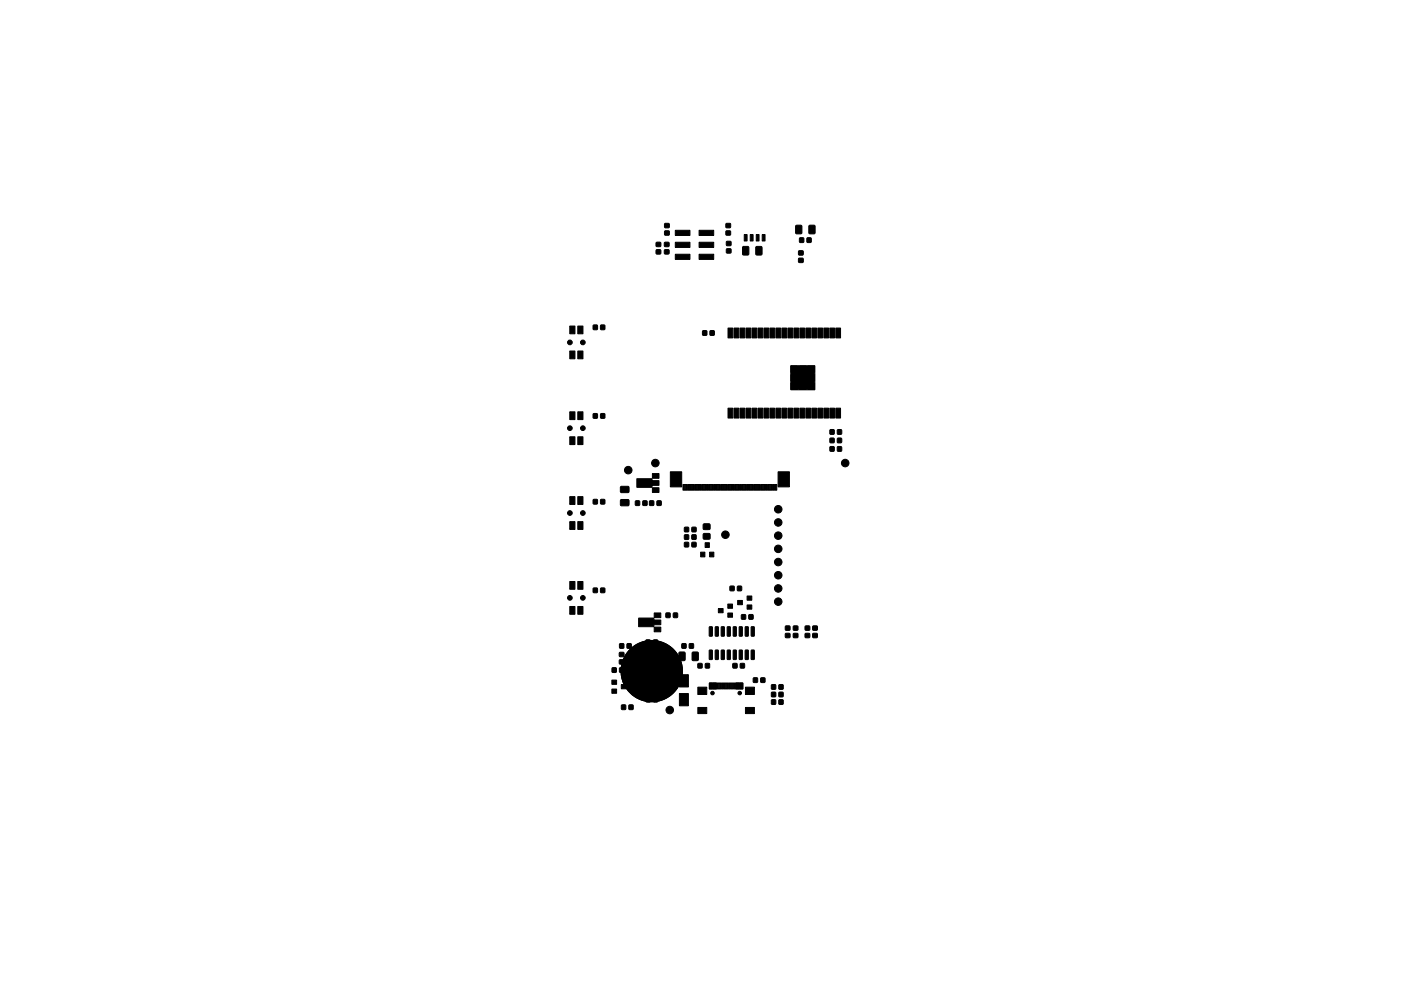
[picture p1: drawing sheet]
<svg xmlns="http://www.w3.org/2000/svg" width="297mm" height="210mm" viewBox="0 0 297 210" stroke-linecap="round" stroke-linejoin="round" font-family="sans-serif">
<g fill="#000" stroke="#000" stroke-width=".21">
<path d="M139.1 51.4h.9l.1 .9h-.9zM139.1 53h.9l.1 .8-.9 .1zM140.9 51.4h.9v.9h-.9zM140.9 53h.9v.8l-.9 .1zM140.9 47.4h.9l.1 .9h-.9zM140.9 49h.9l.1 .8-.9 .1zM143.2 48.9h3.1v1.1h-3.1zM143.2 51.4h3.1v1.1h-3.1zM143.2 53.9h3.1v1.1h-3.1zM148.2 48.9h3.1v1.1h-3.1zM148.2 51.4h3.1v1.1h-3.1zM148.2 53.9h3.1v1.1h-3.1z"/>
<path d="M153.9 49h.9l.1 .8-.9 .1zM153.9 47.4h.9l.1 .9h-.9zM154 51.2h.9l.1 .9h-.9zM154 52.8h.9l.1 .8-.9 .1zM157.8 49.8h.6v1.3h-.6zM157.5 52.4l1-.1 .2 .1 .1 1.5-.1 .2-1.2-.1zM159.1 49.8h.6v1.3h-.6zM160.3 49.8h.6v1.3h-.6zM160.3 52.4l1-.1 .2 .1 .1 1.5-.1 .2-1.2-.1zM161.6 49.8h.6v1.3h-.6zM168.8 47.9l1-.1 .2 .1v1.5l-.1 .2h-1l-.2-.1zM169.3 53.2h1v.9h-1z"/>
<path d="M169.3 54.8h.9l.1 .8-.9 .1zM169.5 50.5h.9v.9h-.9zM171.1 50.5h.9l-.1 .9h-.8zM171.6 47.9l1-.1 .2 .1v1.5l-.1 .2h-1l-.2-.1zM120.8 74.5h1.1v1.6h-1.1zM120.8 69.2h1.1v1.6h-1.1zM122.5 74.5h1.1v1.6h-1.1zM122.5 69.2h1.1v1.6h-1.1zM125.8 69h.8v.9h-.8zM127.4 69h.8v.9h-.8zM149 70.2h.8v.9h-.8zM150.6 70.2h.8v.9h-.8z"/>
<path d="M154.3 69.6h1v2.1h-1zM155.6 69.6h1v2.1h-1zM156.9 69.6h1v2.1h-1zM158.2 69.6h1v2.1h-1zM159.4 69.6h1v2.1h-1zM160.7 69.6h1v2.1h-1zM162 69.6h1v2.1h-1zM163.2 69.6h1v2.1h-1zM164.5 69.6h1v2.1h-1zM165.8 69.6h1v2.1h-1zM167 69.6h1v2.1h-1zM167.7 77.6h1.3v1.4h-1.3z"/>
<path d="M168.3 69.6h1v2.1h-1zM169.6 69.6h1v2.1h-1zM169.5 77.6h1.4v1.4h-1.4zM170.9 69.6h1v2.1h-1zM171.4 77.6h1.3v1.4h-1.3zM172.1 69.6h1v2.1h-1zM173.4 69.6h1v2.1h-1zM174.7 69.6h1v2.1h-1zM175.9 69.6h1v2.1h-1zM177.2 69.6h1v2.1h-1zM120.8 92.7h1.1v1.6h-1.1zM120.8 87.4h1.1v1.6h-1.1z"/>
<path d="M122.5 92.7h1.1v1.6h-1.1zM122.5 87.4h1.1v1.6h-1.1zM125.8 87.8h.8v.9h-.8zM127.4 87.8h.8v.9h-.8zM154.3 86.6h1v2.1h-1zM155.6 86.6h1v2.1h-1zM156.9 86.6h1v2.1h-1zM158.2 86.6h1v2.1h-1zM159.4 86.6h1v2.1h-1zM160.7 86.6h1v2.1h-1zM162 86.6h1v2.1h-1zM163.2 86.6h1v2.1h-1z"/>
<path d="M164.5 86.6h1v2.1h-1zM165.8 86.6h1v2.1h-1zM167 86.6h1v2.1h-1zM167.7 79.5h1.3v1.3h-1.3zM167.7 81.3h1.3v1.3h-1.3zM168.3 86.6h1v2.1h-1zM169.6 86.6h1v2.1h-1zM169.5 81.3h1.4v1.3h-1.4zM169.5 79.5h1.4v1.3h-1.4zM170.9 86.6h1v2.1h-1zM171.4 81.3h1.3v1.3h-1.3zM171.4 79.5h1.3v1.3h-1.3z"/>
<path d="M167.7 77.6h5.1v5.1h-5.1zM172.1 86.6h1v2.1h-1zM173.4 86.6h1v2.1h-1zM174.7 86.6h1v2.1h-1zM176 94.8h.8v.9h-.8zM176 91.2h.8v.9h-.8zM176 93h.8v.9h-.8zM175.9 86.6h1v2.1h-1zM177.2 86.6h1v2.1h-1zM177.6 94.8h.8v.9h-.8zM177.6 91.2h.8v.9h-.8zM177.6 93h.8v.9h-.8z"/>
<path d="M120.8 110.7h1.1v1.6h-1.1zM120.8 105.4h1.1v1.6h-1.1zM122.5 110.7h1.1v1.6h-1.1zM122.5 105.4h1.1v1.6h-1.1zM125.8 106h.8v.9h-.8zM127.4 106h.8v.9h-.8zM131.6 106.1l1.7-.1v1.2l-.2 .1h-1.5l-.1-.2zM131.6 103.3l1.7-.1v1.2l-.2 .1h-1.5l-.1-.2zM135 101.6h3.2v.4h1.5v.9l-1.5 .1v.4h-3.1zM134.7 106.3h.9v.9h-.9zM136.3 106.3h.9l-.1 .9h-.8zM137.7 106.3h.9v.9h-.9z"/>
<path d="M138.3 103.5h1.4v1h-1.4zM138.3 100.5h1.4v1h-1.4zM139.3 106.3h.9l-.1 .9h-.8zM142.1 100.1h2.4v3.2h-2.4zM144.8 102.8h.4v1.2h-.4zM145.3 102.8h.4v1.2h-.4zM145.8 102.8h.4v1.2h-.4zM145.1 113.5h.9v.9h-.9zM145.1 111.9h.9v.9h-.9zM145.1 115.1h.9v.9h-.9zM146.3 102.8h.4v1.2h-.4zM146.8 102.8h.4v1.2h-.4z"/>
<path d="M147.3 102.8h.4v1.2h-.4zM146.7 113.5h.9l-.1 .9h-.8zM146.7 111.9h.9l-.1 .9h-.8zM146.7 115.1h.9l-.1 .9h-.8zM147.8 102.8h.4v1.2h-.4zM148.3 102.8h.4v1.2h-.4zM148.8 102.8h.4v1.2h-.4zM149.3 102.8h.4v1.2h-.4zM148.6 117.1h.9v1h-.9zM149.8 102.8h.4v1.2h-.4zM150.3 102.8h.4v1.2h-.4zM149.1 113.2h1.4v1.1l-1.3 .1z"/>
<path d="M149.1 111.2h1.4v1.1h-1.3zM149.5 115.1h.9v1h-.9zM150.8 102.8h.4v1.2h-.4zM151.3 102.8h.4v1.2h-.4zM150.5 117.1h.8v1h-.8zM151.8 102.8h.4v1.2h-.4zM152.3 102.8h.4v1.2h-.4zM152.8 102.8h.4v1.2h-.4zM153.3 102.8h.4v1.2h-.4zM153.8 102.8h.4v1.2h-.4zM154.3 102.8h.4v1.2h-.4zM154.8 102.8h.4v1.2h-.4z"/>
<path d="M155.3 102.8h.4v1.2h-.4zM155.8 102.8h.4v1.2h-.4zM156.3 102.8h.4v1.2h-.4zM156.8 102.8h.4v1.2h-.4zM157.3 102.8h.4v1.2h-.4zM157.8 102.8h.4v1.2h-.4zM158.3 102.8h.4v1.2h-.4zM158.8 102.8h.4v1.2h-.4zM159.3 102.8h.4v1.2h-.4zM159.8 102.8h.4v1.2h-.4zM160.3 102.8h.4v1.2h-.4zM160.8 102.8h.4v1.2h-.4z"/>
<path d="M161.3 102.8h.4v1.2h-.4zM161.8 102.8h.4v1.2h-.4zM162.3 102.8h.4v1.2h-.4zM162.8 102.8h.4v1.2h-.4zM163.3 102.8h.4v1.2h-.4zM163.8 102.8h.4v1.2h-.4zM164.3 102.8h.4v1.2h-.4zM165 100.1h2.4v3.2h-2.4zM120.8 128.7h1.1v1.6h-1.1zM120.8 123.4h1.1v1.6h-1.1zM122.5 128.7h1.1v1.6h-1.1zM122.5 123.4h1.1v1.6h-1.1z"/>
<path d="M125.8 124.8h.8v.9h-.8zM127.4 124.8h.8v.9h-.8zM131.4 136.6h.8v.9h-.8zM131.3 140h.9l.1 .8-.9 .1zM131.3 138.4h.9l.1 .9h-.9zM133 136.6h.8v.9h-.8zM135.4 131.1h3.2v.4h1.5v1h-1.5v.5h-3.2zM137 135.8h.8v.9h-.8zM138.6 135.8h.8v.9h-.9zM138.7 133h1.4v1h-1.4zM138.7 130h1.4v1h-1.4zM141.2 130.1h.9l-.1 .9h-.8z"/>
<path d="M142.8 130.1h.8v.9h-.8zM144 138.4l1-.1 .2 .1 .1 1.5-.1 .2-1 .1-.2-.1zM144.6 136.6h.8v.9h-.8zM146.2 136.6h.8v.9h-.8zM146.8 138.4l1-.1 .2 .1 .1 1.5-.1 .2-1 .1-.2-.1zM150.4 133l.6 .1 .1 1.7-.2 .2-.5-.1zM150.4 137.9l.6 .1 .1 1.8-.2 .1-.5-.1zM151.7 133l.6 .1v1.7l-.1 .2-.6-.1zM151.7 137.9l.6 .1v1.8l-.1 .1-.6-.1zM152.3 129.1h1v.9h-1zM152.9 133l.7 .1v1.7l-.1 .2-.6-.1zM152.9 137.9l.7 .1v1.8l-.1 .1-.6-.1z"/>
<path d="M154.2 133l.7 .1v1.7l-.2 .2-.5-.1zM154.2 137.9l.7 .1v1.8l-.2 .1-.5-.1zM154.3 130.1h1v.9h-1zM154.3 128.2h1v.9h-1zM154.8 124.4h.8v.9h-.8zM155.5 133l.6 .1v1.7l-.1 .2-.6-.1zM155.5 137.9l.6 .1v1.8l-.1 .1-.6-.1zM156.4 124.4h.8v.9h-.8zM156.8 133l.6 .1v1.7l-.1 .2-.6-.1zM156.8 137.9l.6 .1v1.8l-.1 .1-.6-.1zM156.4 127.4h1v.9h-1zM157.2 130.4l.9 .1-.1 .9-.8-.1z"/>
<path d="M158 133l.7 .1v1.7l-.1 .2-.6-.1zM158 137.9l.7 .1v1.8l-.1 .1-.6-.1zM158.4 128.3h1v.9h-1zM158.4 126.4h1v.9h-1zM158.8 130.4l.8 .1v.9l-.8-.1zM159.3 133l.6 .1v1.7l-.1 .2-.5-.1zM159.3 137.9l.6 .1v1.8l-.1 .1-.5-.1zM166.5 132.8h.9l.1 .9h-.9zM166.5 134.4h.9l.1 .8-.9 .1zM168.2 134.4h.9v.8l-.9 .1zM168.2 132.8h.9v.9h-.9zM170.7 134.4h.9v.9h-.8z"/>
<path d="M170.7 132.8h.9l.1 .9h-.9zM172.3 134.4h.9l.1 .8-.9 .1zM172.3 132.8h.9l.1 .9h-.9zM129.7 144.3h1v.9h-1zM129.7 146.2h1v.9h-1zM129.8 141.7h.9l-.1 .9h-.8zM131.7 145.2h1v.9h-1zM131.4 141.7h.8v.9h-.8zM131.8 149.6h.8v.9h-.8zM133.4 149.6h.8v.9h-.8zM137 148h.8v.9h-.8zM138.6 148h.8v.9h-.8z"/>
<path d="M144.1 147.1h1.8v2.6h-1.8zM144.1 143.1h1.8v2.6h-1.8zM148 140.8h.8v.9h-.8zM147.9 145.8h2v1.5h-2zM147.9 150.1h2v1.3h-2zM149.6 140.8h.8v.9h-.8zM150.4 144.9h.7v1.3h-.7zM151.2 144.9h.7v1.3h-.7zM152 144.9h.4v1.3h-.4zM152.5 144.9h.4v1.3h-.4zM153 144.9h.4v1.3h-.4zM153.5 144.9h.4v1.3h-.4z"/>
<path d="M154 144.9h.4v1.3h-.4zM154.5 144.9h.4v1.3h-.4zM155 144.9h.4v1.3h-.4zM155.5 144.9h.4v1.3h-.4zM155.4 140.8h.9l-.1 .9h-.8zM156 144.9h.7v1.3h-.7zM156.8 144.9h.7v1.3h-.7zM157 140.8h.8v.9h-.8zM158 145.8h1.9v1.5h-1.9zM158 150.1h1.9v1.3h-1.9zM159.7 143.8l.9 .1v.9l-.9-.1zM161.3 143.8l.9 .1-.1 .9-.8-.1z"/>
<path d="M163.6 146.9h.8v.9h-.8zM163.6 148.5h.8v.9h-.8zM163.6 145.3h.8v.9h-.8zM165.2 146.9h.8v.9h-.8zM165.2 148.5h.8v.9h-.8zM165.2 145.3h.8v.9h-.8z"/>
<circle cx="120.8" cy="72.6" r=".5"/>
<circle cx="123.6" cy="72.6" r=".5"/>
<circle cx="120.8" cy="90.8" r=".5"/>
<circle cx="123.6" cy="90.8" r=".5"/>
<circle cx="133.2" cy="99.7" r=".8"/>
<circle cx="139" cy="98.2" r=".8"/>
<circle cx="179.2" cy="98.2" r=".8"/>
<circle cx="120.8" cy="108.8" r=".5"/>
<circle cx="123.6" cy="108.8" r=".5"/>
<circle cx="153.8" cy="113.4" r=".8"/>
<circle cx="165" cy="108" r=".8"/>
<circle cx="165" cy="116.4" r=".8"/>
<circle cx="165" cy="113.6" r=".8"/>
<circle cx="165" cy="119.2" r=".8"/>
<circle cx="165" cy="110.8" r=".8"/>
<circle cx="120.8" cy="126.8" r=".5"/>
<circle cx="123.6" cy="126.8" r=".5"/>
<circle cx="165" cy="122" r=".8"/>
<circle cx="165" cy="124.8" r=".8"/>
<circle cx="165" cy="127.6" r=".8"/>
<circle cx="138.2" cy="142.4" r="6.5"/>
<circle cx="142" cy="150.6" r=".8"/>
<circle cx="151.1" cy="147" r=".37"/>
<circle cx="156.8" cy="147" r=".37"/>
</g>
</svg>
